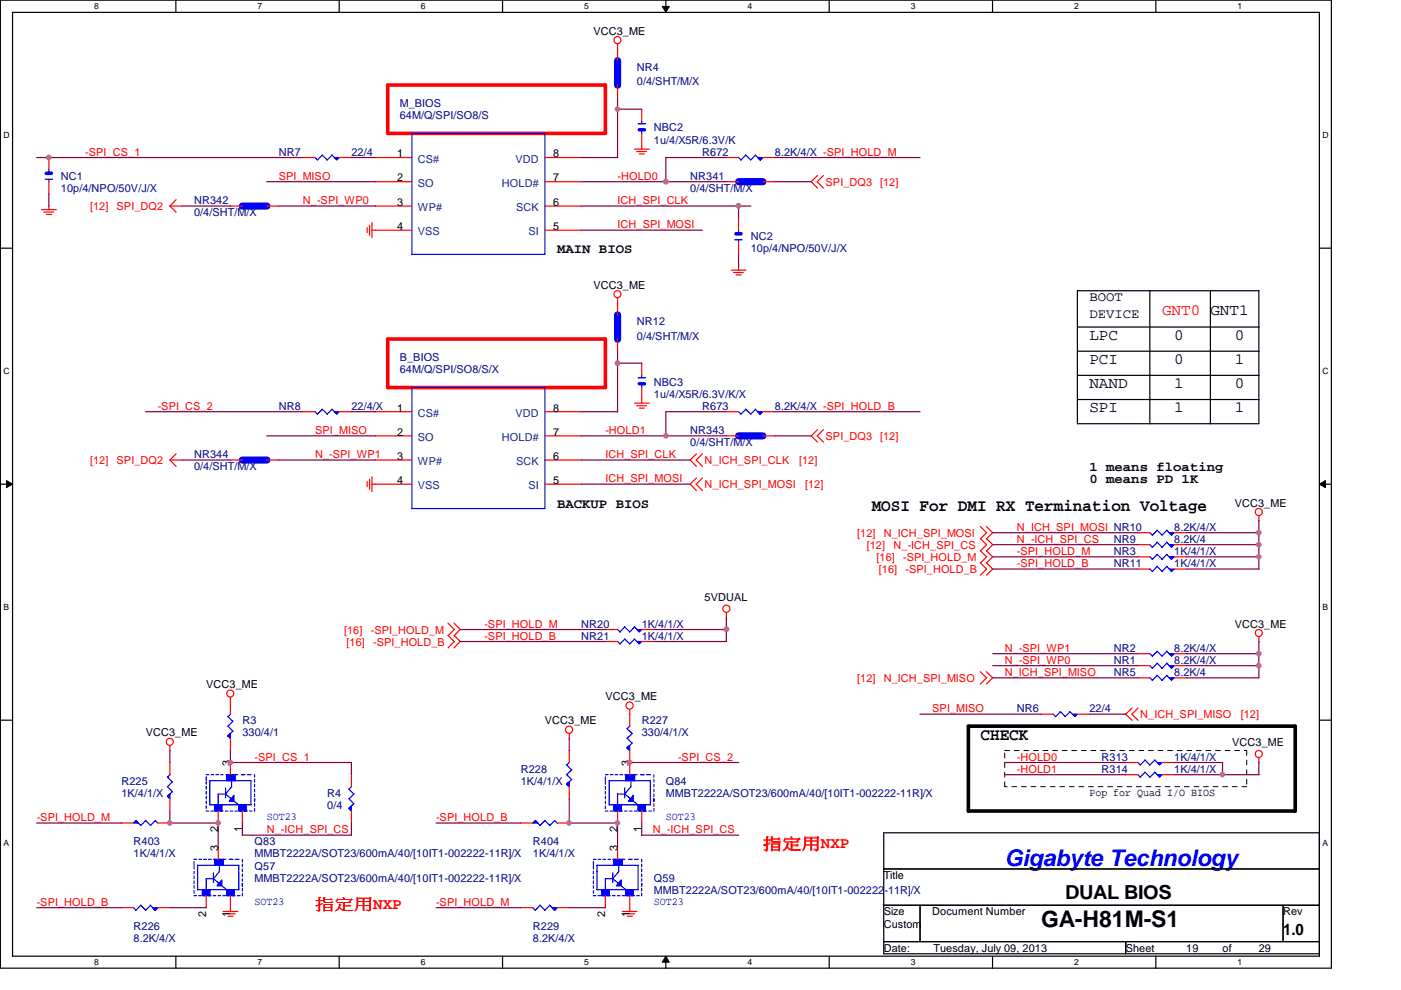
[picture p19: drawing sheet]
<svg xmlns="http://www.w3.org/2000/svg" width="297mm" height="210mm" viewBox="0 0 297 210" stroke-linecap="round" stroke-linejoin="round" font-family="sans-serif">
<defs><g id="words">
<text font-size="4.9" fill="#00f" x="213" y="183.6">Gigabyte Technology</text>
<text font-size="4.9" x="220.7" y="196.5">GA-H81M-S1</text>
<text font-size="4.1" x="225.8" y="190.6">DUAL BIOS</text>
<g font-size="3.6">
<text x="184.8" y="108.2">MOSI For DMI RX Termination Voltage</text>
<text x="207.9" y="157">CHECK</text>
</g>
<g font-size="3.3" fill="#f00">
<text x="246.4" y="66.8">GNT0</text>
<text x="161.7" y="179.9">指指使NXP</text>
<text x="66.8" y="192.7">指指使NXP</text>
</g>
<g font-size="3.3">
<text x="256.6" y="66.8">GNT1</text>
<text x="231" y="77.1">PCI</text>
<text x="231" y="72">LPC</text>
<text x="249" y="72">0</text>
<text x="249" y="77.1">0</text>
<text x="261.8" y="72">0</text>
<text x="261.8" y="77.1">1</text>
<text x="231" y="82.3">NAND</text>
<text x="249" y="82.3">1</text>
<text x="261.8" y="82.3">0</text>
<text x="231" y="87.4">SPI</text>
<text x="249" y="87.4">1</text>
<text x="261.8" y="87.4">1</text>
<text x="272" y="198.2">1.0</text>
</g>
<g font-size="2.8">
<text x="118.1" y="53.7">MAIN BIOS</text>
<text x="231" y="63.9">BOOT</text>
<text x="231" y="67.5">DEVICE</text>
<text x="231" y="99.9">1 means floating</text>
<text x="118.1" y="107.6">BACKUP BIOS</text>
<text x="231" y="102.5">0 means PD 1K</text>
</g>
<g font-size="2.3">
<text x="125.8" y="7.4">VCC3_ME</text>
<text x="84.2" y="33.4">1</text>
<text x="117.3" y="33.4">8</text>
<text x="84.2" y="38.5">2</text>
<text x="117.3" y="38.5">7</text>
<text x="84.2" y="43.6">3</text>
<text x="117.3" y="43.6">6</text>
<text x="84.2" y="48.8">4</text>
<text x="117.3" y="48.8">5</text>
<text x="125.8" y="61.2">VCC3_ME</text>
<text x="84.2" y="87.2">1</text>
<text x="117.3" y="87.2">8</text>
<text x="84.2" y="92.4">2</text>
<text x="117.3" y="92.4">7</text>
<text x="84.2" y="97.5">3</text>
<text x="117.3" y="97.5">6</text>
<text x="84.2" y="102.6">4</text>
<text x="117.3" y="102.6">5</text>
<text x="261.8" y="107.4">VCC3_ME</text>
<text x="149.4" y="127.4">5VDUAL</text>
<text x="261.8" y="133.1">VCC3_ME</text>
<text x="43.7" y="145.9">VCC3_ME</text>
<text x="128.4" y="148.5">VCC3_ME</text>
<text x="115.5" y="153.6">VCC3_ME</text>
<text x="30.9" y="156.1">VCC3_ME</text>
<text x="261.2" y="158.2">VCC3_ME</text>
<text x="48.8" y="162.5" transform="rotate(-90 48.8 162.5)">3</text>
<text x="133.5" y="162.5" transform="rotate(-90 133.5 162.5)">3</text>
<text x="231" y="168.7">Pop for Quad I/O BIOS</text>
<text x="46.2" y="176.4" transform="rotate(-90 46.2 176.4)">2</text>
<text x="51.3" y="176.4" transform="rotate(-90 51.3 176.4)">1</text>
<text x="130.9" y="176.4" transform="rotate(-90 130.9 176.4)">2</text>
<text x="136" y="176.4" transform="rotate(-90 136 176.4)">1</text>
<text x="46.2" y="180.4" transform="rotate(-90 46.2 180.4)">3</text>
<text x="130.9" y="180.4" transform="rotate(-90 130.9 180.4)">3</text>
<text x="187.4" y="186.4">Title</text>
<text x="43.7" y="194.4" transform="rotate(-90 43.7 194.4)">2</text>
<text x="48.8" y="194.4" transform="rotate(-90 48.8 194.4)">1</text>
<text x="128.3" y="194.4" transform="rotate(-90 128.3 194.4)">2</text>
<text x="133.5" y="194.4" transform="rotate(-90 133.5 194.4)">1</text>
<text x="187.4" y="194.1">Size</text>
<text x="187.4" y="196.7">Custom</text>
<text x="197.7" y="194.1">Document Number</text>
<text x="272" y="194.1">Rev</text>
<text x="187.4" y="201.8">Date:</text>
<text x="197.9" y="201.8">Tuesday, July 09, 2013</text>
<text x="238.7" y="201.8">Sheet</text>
<text x="251.5" y="201.8">19</text>
<text x="259.2" y="201.8">of</text>
<text x="266.9" y="201.8">29</text>
</g>
<g font-size="2.3" fill="#000080">
<text x="135" y="15">NR4</text>
<text x="84.7" y="22.7">M_BIOS</text>
<text x="135" y="18.1">0/4/SHT/M/X</text>
<text x="84.7" y="25.3">64M/Q/SPI/SO8/S</text>
<text x="138.6" y="27.9">NBC2</text>
<text x="59.1" y="33">NR7</text>
<text x="74.5" y="33">22/4</text>
<text x="138.6" y="30.4">1u/4/X5R/6.3V/K</text>
<text x="148.9" y="33">R672</text>
<text x="164.3" y="33">8.2K/4/X -SPI_HOLD_M</text>
<text x="12.9" y="38.1">NC1</text>
<text x="12.9" y="40.7">10p/4/NPO/50V/J/X</text>
<text x="146.3" y="38.1">NR341</text>
<text x="146.3" y="40.7">0/4/SHT/M/X</text>
<text x="41.1" y="43.3">NR342</text>
<text x="41.1" y="45.8">0/4/SHT/M/X</text>
<text x="159.2" y="51">NC2</text>
<text x="159.2" y="53.5">10p/4/NPO/50V/J/X</text>
<text x="135" y="68.9">NR12</text>
<text x="84.7" y="76.6">B_BIOS</text>
<text x="135" y="72">0/4/SHT/M/X</text>
<text x="84.7" y="79.2">64M/Q/SPI/SO8/S/X</text>
<text x="138.6" y="81.7">NBC3</text>
<text x="59.1" y="86.9">NR8</text>
<text x="74.5" y="86.9">22/4/X</text>
<text x="138.6" y="84.3">1u/4/X5R/6.3V/K/X</text>
<text x="148.9" y="86.9">R673</text>
<text x="164.3" y="86.9">8.2K/4/X -SPI_HOLD_B</text>
<text x="146.3" y="92">NR343</text>
<text x="146.3" y="94.6">0/4/SHT/M/X</text>
<text x="41.1" y="97.2">NR344</text>
<text x="41.1" y="99.7">0/4/SHT/M/X</text>
<text x="249" y="112.5">8.2K/4/X</text>
<text x="236.1" y="115.1">NR9</text>
<text x="236.1" y="117.6">NR3</text>
<text x="249" y="115.1">8.2K/4</text>
<text x="249" y="117.6">1K/4/1/X</text>
<text x="236.1" y="120.2">NR11</text>
<text x="249" y="120.2">1K/4/1/X</text>
<text x="123.2" y="135.6">NR21</text>
<text x="123.2" y="133.1">NR20</text>
<text x="136.1" y="135.6">1K/4/1/X</text>
<text x="136.1" y="133.1">1K/4/1/X</text>
<text x="236.1" y="138.2">NR2</text>
<text x="236.1" y="143.3">NR5</text>
<text x="236.1" y="140.8">NR1</text>
<text x="249" y="138.2">8.2K/4/X</text>
<text x="249" y="143.3">8.2K/4</text>
<text x="249" y="140.8">8.2K/4/X</text>
<text x="51.4" y="153.6">R3</text>
<text x="136.1" y="153.6">R227</text>
<text x="215.6" y="151">NR6</text>
<text x="231" y="151">22/4</text>
<text x="51.4" y="156.1">330/4/1</text>
<text x="136.1" y="156.1">330/4/1/X</text>
<text x="233.5" y="161.3">R313</text>
<text x="249" y="161.3">1K/4/1/X</text>
<text x="25.7" y="166.4">R225</text>
<text x="110.4" y="163.8">R228</text>
<text x="110.4" y="166.4">1K/4/1/X</text>
<text x="141.2" y="166.4">Q84</text>
<text x="233.5" y="163.8">R314</text>
<text x="249" y="163.8">1K/4/1/X</text>
<text x="25.7" y="169">1K/4/1/X</text>
<text x="69.4" y="169">R4</text>
<text x="69.4" y="171.5">0/4</text>
<text x="141.2" y="169">MMBT2222A/SOT23/600mA/40/[10IT1-002222-11R]/X</text>
<text x="28.3" y="179.2">R403</text>
<text x="54" y="179.2">Q83</text>
<text x="113" y="179.2">R404</text>
<text x="28.3" y="181.8">1K/4/1/X</text>
<text x="54" y="184.4">Q57</text>
<text x="54" y="181.8">MMBT2222A/SOT23/600mA/40/[10IT1-002222-11R]/X</text>
<text x="113" y="181.8">1K/4/1/X</text>
<text x="54" y="186.9">MMBT2222A/SOT23/600mA/40/[10IT1-002222-11R]/X</text>
<text x="138.6" y="186.9">Q59</text>
<text x="138.6" y="189.5">MMBT2222A/SOT23/600mA/40/[10IT1-002222-11R]/X</text>
<text x="28.3" y="197.2">R226</text>
<text x="113" y="197.2">R229</text>
<text x="28.3" y="199.8">8.2K/4/X</text>
<text x="113" y="199.8">8.2K/4/X</text>
</g>
<g font-size="2.3" fill="#f00">
<text x="18.1" y="33">-SPI_CS_1</text>
<text x="59.1" y="38.1">SPI_MISO</text>
<text x="130.9" y="38.1">-HOLD0</text>
<text x="175" y="39.4">SPI_DQ3</text>
<text x="186.6" y="39.4">[12]</text>
<text x="19.1" y="44.5">[12]</text>
<text x="24.7" y="44.5">SPI_DQ2</text>
<text x="64.2" y="43.3">N_-SPI_WP0</text>
<text x="130.9" y="43.3">ICH_SPI_CLK</text>
<text x="130.9" y="48.4">ICH_SPI_MOSI</text>
<text x="33.4" y="86.9">-SPI_CS_2</text>
<text x="66.8" y="92">SPI_MISO</text>
<text x="128.4" y="92">-HOLD1</text>
<text x="175" y="93.3">SPI_DQ3</text>
<text x="186.6" y="93.3">[12]</text>
<text x="19.1" y="98.4">[12]</text>
<text x="24.7" y="98.4">SPI_DQ2</text>
<text x="66.8" y="97.2">N_-SPI_WP1</text>
<text x="128.4" y="97.2">ICH_SPI_CLK</text>
<text x="149.4" y="98.4">N_ICH_SPI_CLK</text>
<text x="169.4" y="98.4">[12]</text>
<text x="128.4" y="102.3">ICH_SPI_MOSI</text>
<text x="149.4" y="103.5">N_ICH_SPI_MOSI</text>
<text x="170.7" y="103.5">[12]</text>
<text x="181.7" y="113.8">[12]</text>
<text x="187.4" y="113.8">N_ICH_SPI_MOSI</text>
<text x="215.6" y="112.5">N_ICH_SPI_MOSI NR10</text>
<text x="183.8" y="116.4">[12]</text>
<text x="185.8" y="119">[16]</text>
<text x="189.4" y="116.4">N_-ICH_SPI_CS</text>
<text x="191.5" y="119">-SPI_HOLD_M</text>
<text x="215.6" y="117.6">-SPI_HOLD_M</text>
<text x="215.6" y="115.1">N_-ICH_SPI_CS</text>
<text x="186.3" y="121.5">[16]</text>
<text x="192" y="121.5">-SPI_HOLD_B</text>
<text x="215.6" y="120.2">-SPI_HOLD_B</text>
<text x="72.9" y="134.3">[16]</text>
<text x="73.5" y="136.9">[16]</text>
<text x="78.6" y="134.3">-SPI_HOLD_M</text>
<text x="79.1" y="136.9">-SPI_HOLD_B</text>
<text x="102.7" y="133.1">-SPI_HOLD_M</text>
<text x="102.7" y="135.6">-SPI_HOLD_B</text>
<text x="213" y="143.3">N_ICH_SPI_MISO</text>
<text x="213" y="138.2">N_-SPI_WP1</text>
<text x="213" y="140.8">N_-SPI_WP0</text>
<text x="181.7" y="144.6">[12]</text>
<text x="187.4" y="144.6">N_ICH_SPI_MISO</text>
<text x="197.7" y="151">SPI_MISO</text>
<text x="241.8" y="152.3">N_ICH_SPI_MISO</text>
<text x="263.1" y="152.3">[12]</text>
<text x="54" y="161.3">-SPI_CS_1</text>
<text x="143.8" y="161.3">-SPI_CS_2</text>
<text x="215.6" y="161.3">-HOLD0</text>
<text x="215.6" y="163.8">-HOLD1</text>
<text x="7.8" y="174.1">-SPI_HOLD_M</text>
<text x="56.6" y="176.7">N_-ICH_SPI_CS</text>
<text x="92.5" y="174.1">-SPI_HOLD_B</text>
<text x="138.4" y="176.7">N_-ICH_SPI_CS</text>
<text x="7.8" y="192.1">-SPI_HOLD_B</text>
<text x="92.5" y="192.1">-SPI_HOLD_M</text>
</g>
<g font-size="2.3" fill="#004080">
<text x="88.6" y="34.5">CS#</text>
<text x="109.3" y="34.5">VDD</text>
<text x="88.6" y="39.6">SO</text>
<text x="106.4" y="39.6">HOLD#</text>
<text x="88.6" y="44.8">WP#</text>
<text x="109.4" y="44.8">SCK</text>
<text x="88.6" y="49.9">VSS</text>
<text x="112.1" y="49.9">SI</text>
<text x="88.6" y="88.4">CS#</text>
<text x="109.3" y="88.4">VDD</text>
<text x="88.6" y="93.5">SO</text>
<text x="106.4" y="93.5">HOLD#</text>
<text x="88.6" y="98.6">WP#</text>
<text x="109.4" y="98.6">SCK</text>
<text x="88.6" y="103.8">VSS</text>
<text x="112.1" y="103.8">SI</text>
</g>
<g font-size="2.3" fill="#00f">
<text x="56.6" y="173.9">SOT23</text>
<text x="141.2" y="173.9">SOT23</text>
<text x="54" y="191.8">SOT23</text>
<text x="138.6" y="191.8">SOT23</text>
</g>
<g font-size="1.8">
<text x="20" y="1.9">8</text>
<text x="54.6" y="1.9">7</text>
<text x="89.2" y="1.9">6</text>
<text x="123.9" y="1.9">5</text>
<text x="158.5" y="1.9">4</text>
<text x="193.1" y="1.9">3</text>
<text x="227.8" y="1.9">2</text>
<text x="262.4" y="1.9">1</text>
<text x=".8" y="29.2">D</text>
<text x="280.4" y="29.2">D</text>
<text x=".8" y="79.2">C</text>
<text x="280.4" y="79.2">C</text>
<text x=".8" y="129.2">B</text>
<text x="280.4" y="129.2">B</text>
<text x=".8" y="179.3">A</text>
<text x="280.4" y="179.3">A</text>
<text x="20" y="204.6">8</text>
<text x="54.6" y="204.6">7</text>
<text x="89.2" y="204.6">6</text>
<text x="123.9" y="204.6">5</text>
<text x="158.5" y="204.6">4</text>
<text x="193.1" y="204.6">3</text>
<text x="227.8" y="204.6">2</text>
<text x="262.4" y="204.6">1</text>
</g>
</g></defs>
<path d="M.1 0h282.2v205.3h-282.2zM2.7 2.6h277v200.1h-277z" fill="none" stroke="#000" stroke-width=".25"/>
<g fill="#fff">
<path d="M20 .3h1v2h-1z"/>
<path d="M20 203h1v2h-1z"/>
</g>
<path d="M37.3 0v2.6M37.3 202.7v2.6" fill="none" stroke="#000" stroke-width=".25"/>
<g fill="#fff">
<path d="M54.6 .3h1v2h-1z"/>
<path d="M54.6 203h1v2h-1z"/>
</g>
<path d="M71.9 0v2.6M71.9 202.7v2.6" fill="none" stroke="#000" stroke-width=".25"/>
<g fill="#fff">
<path d="M89.2 .3h1v2h-1z"/>
<path d="M89.2 203h1v2h-1z"/>
</g>
<path d="M106.5 0v2.6M106.5 202.7v2.6" fill="none" stroke="#000" stroke-width=".25"/>
<g fill="#fff">
<path d="M123.9 .3h.9v2h-.9z"/>
<path d="M123.9 203h.9v2h-.9z"/>
</g>
<path d="M141.2 0v2.6M141.2 202.7v2.6" fill="none" stroke="#000" stroke-width=".25"/>
<path d="M140.4 1.4h1.5l-.7 1.2zM141.2 202.7l.7 1.3h-1.5z" fill="#000"/>
<path d="M140.4 1.4h1.5l-.7 1.2zM141.2 202.7l.7 1.3h-1.5z" fill="none" stroke="#000" stroke-width=".21"/>
<g fill="#fff">
<path d="M158.5 .3h1v2h-1z"/>
<path d="M158.5 203h1v2h-1z"/>
</g>
<path d="M175.8 0v2.6M175.8 202.7v2.6" fill="none" stroke="#000" stroke-width=".25"/>
<g fill="#fff">
<path d="M193.1 .3h1v2h-1z"/>
<path d="M193.1 203h1v2h-1z"/>
</g>
<path d="M210.4 0v2.6M210.4 202.7v2.6" fill="none" stroke="#000" stroke-width=".25"/>
<g fill="#fff">
<path d="M227.7 .3h1v2h-1z"/>
<path d="M227.7 203h1v2h-1z"/>
</g>
<path d="M245.1 0v2.6M245.1 202.7v2.6" fill="none" stroke="#000" stroke-width=".25"/>
<g fill="#fff">
<path d="M262.4 .3h1v2h-1z"/>
<path d="M262.4 203h1v2h-1z"/>
<path d="M.8 27.6h1.2v2h-1.2z"/>
<path d="M280.4 27.6h1.3v2h-1.3z"/>
<path d="M.8 77.6h1.2v2h-1.2z"/>
<path d="M280.4 77.6h1.3v2h-1.3z"/>
</g>
<path d="M.1 52.6h2.6M279.7 52.6h2.6" fill="none" stroke="#000" stroke-width=".25"/>
<g fill="#fff">
<path d="M.8 127.6h1.1v2h-1.1z"/>
<path d="M280.4 127.6h1.2v2h-1.2z"/>
</g>
<path d="M.1 102.7h2.6M279.7 102.7h2.6" fill="none" stroke="#000" stroke-width=".25"/>
<path d="M1.4 101.9l1.3 .8-1.3 .7zM279.7 102.7l1.3-.8v1.5z" fill="#000"/>
<path d="M1.4 101.9l1.3 .8-1.3 .7zM279.7 102.7l1.3-.8v1.5z" fill="none" stroke="#000" stroke-width=".21"/>
<g fill="#fff">
<path d="M.8 177.7h1.1v2h-1.1z"/>
<path d="M280.4 177.7h1.2v2h-1.2z"/>
</g>
<g fill="none" stroke="#000" stroke-width=".25">
<path d="M228.4 79.6h38.6M228.4 69.3h38.6M228.4 74.5h38.6M228.4 61.6h38.5v28.2h-38.5zM243.8 61.6v28.3M256.6 61.6v28.3M228.4 84.7h38.6M.1 152.7h2.6M279.7 152.7h2.6M187.4 176.6h92.3v25.6h-92.3zM187.4 184.2h92.3M187.4 191.9h92.3"/>
<path d="M187.4 199.6h92.3M195.1 191.9v7.7M238.7 199.6v2.6M272 191.9v7.7"/>
</g>
<path d="M82.2 18h46.2v10.3h-46.2zM82.2 71.9h46.2v10.3h-46.2z" fill="none" stroke="#f00" stroke-width=".76"/>
<path d="M213 159.1h51.3M264.3 159.1v7.7M213 166.8v-7.7M264.3 166.8h-51.3" fill="none" stroke="#000" stroke-width=".21" stroke-dasharray="1 1 1 1 1 1 1 1"/>
<path d="M205.3 154h69.3v18h-69.3z" fill="none" stroke="#000" stroke-width=".76"/>
<g fill="none" stroke="#f00" stroke-width=".25">
<path d="M130.9 9.3v1.1M134.5 31.6h3.2M135 32.1h2.1M135.5 32.6h1.1M136.1 30.9v.8M173.3 37.2l-1.3 1.3 1.3 1.4M174.6 37.2l-1.3 1.3 1.3 1.4M8.8 44.4h3.1M9.3 45h2.1M9.9 45.5h1M10.4 43.7v.8M36 43.7h2.6"/>
<path d="M36 43.7l1.3 1.3M37.3 42.3l-1.3 1.4M77.8 48.3v1M78.4 47.8v2.1M78.8 48.8h.8M78.9 47.2v3.1M155.1 57.3h3.1M155.5 57.8h2.1M156.1 58.3h1M156.6 56.5v.8M130.9 63.2v1M36 97.5h2.6"/>
<path d="M36 97.5l1.3 1.4M37.3 96.2l-1.3 1.3M134.5 85.5h3.2M135 86h2.1M135.5 86.5h1.1M136.1 84.7v.8M147.7 96.2l-1.4 1.3 1.4 1.4M148.9 96.2l-1.3 1.3 1.3 1.4M173.3 91.1l-1.3 1.3 1.3 1.3M174.6 91.1l-1.3 1.3 1.3 1.3M77.8 102.1v1.1M78.4 101.6v2.2"/>
<path d="M78.8 102.7h.8M78.9 101.1v3.1M147.7 101.3l-1.4 1.4 1.4 1.3M148.9 101.3l-1.3 1.4 1.3 1.3M207.9 111.6l1.3 1.3-1.3 1.4M207.9 114.2l1.3 1.3-1.3 1.3M207.9 119.3l1.3 1.3-1.3 1.4M207.9 116.8l1.3 1.3-1.3 1.3M209.1 111.6l1.4 1.3-1.4 1.4M209.1 114.2l1.4 1.3-1.4 1.3M209.1 119.3l1.4 1.3-1.4 1.4M209.1 116.8l1.4 1.3-1.4 1.3"/>
<path d="M266.9 109.3v1.1M95 134.7l1.3 1.3-1.3 1.4M95 132.1l1.3 1.4-1.3 1.3M96.3 134.7l1.3 1.3-1.3 1.4M96.3 132.1l1.3 1.4-1.3 1.3M154 129.9v1M266.9 135v1.1M36 158.1v1.1M48.8 147.8v1.1M120.7 155.5v1.1M133.5 150.4v1.1M207.9 142.4l1.3 1.3-1.3 1.3"/>
<path d="M209.1 142.4l1.4 1.3-1.4 1.3M240 150.1l-1.3 1.3 1.3 1.3M241.3 150.1l-1.3 1.3 1.3 1.3M266.9 160.7v1M47.3 193.3h3.1M47.8 193.8h2.1M48.3 194.3h1.1M48.8 192.4v.9M131.9 193.3h3.2M132.4 193.8h2.1M133 194.3h1.1M133.5 192.4v.9"/>
<circle cx="130.9" cy="8.5" r=".75"/>
<circle cx="130.9" cy="62.4" r=".75"/>
<circle cx="266.9" cy="108.6" r=".75"/>
<circle cx="154" cy="129.1" r=".76"/>
<circle cx="266.9" cy="134.2" r=".75"/>
<circle cx="36" cy="157.3" r=".75"/>
<circle cx="48.8" cy="147" r=".75"/>
<circle cx="120.6" cy="154.7" r=".76"/>
<circle cx="133.5" cy="149.6" r=".76"/>
<circle cx="266.9" cy="159.9" r=".75"/>
</g>
<path d="M66.8 33.4l.5 .5M68.3 32.9l1.1 1M68.3 32.9l-1 1.1M70.4 32.9l-1.1 1.1" fill="none" stroke="#00f" stroke-width=".25"/>
<path d="M70.9 33.4h1l-.5 .5z" fill-rule="evenodd" fill="#00f"/>
<path d="M70.4 32.9l1 1M70.9 33.4h1l-.5 .5zM136.1 79.5v.6M135.3 80.1h1.6M136.1 81.3v.9" fill="none" stroke="#00f" stroke-width=".25"/>
<path d="M64.2 33.4h2.6M71.9 33.4h2.6M136.1 77v2.6M136.1 82.2v2.5" fill="none" stroke="#f00" stroke-width=".25"/>
<path d="M135.5 81.4h1.1" fill="none" stroke="#00f" stroke-width=".76"/>
<path d="M47 186.6v1.2h-1z" fill="#00f"/>
<g fill="none" stroke="#00f" stroke-width=".25">
<path d="M41.1 189.9h.6M41.1 182.2h.6M41.1 182.7v.8M41.1 183.7v.5M41.1 184.7v.6M41.1 185.8v.5M41.1 186.8v.5M41.1 187.8v.5M41.1 188.8v.6M41.9 188.6h8.8M42.1 189.9h.6M42.2 182.2h.5"/>
<path d="M42.9 188.6v1.1M43.1 189.9h.6M43.2 182.2h.6M43.7 186.3v2.4M43.7 186.3h1.6M44.2 189.9h.5M44.2 182.2h.6M44.5 188.6v1.1h-1.6M45.2 189.9h.6M45.3 182.2h.5M45.3 185v2.1M45.3 186.3l1.3 1.1"/>
<path d="M46.2 189.9h.6M46.3 187.3h.1M46.3 182.2h.5M46.5 183.7v1.1M46.5 184.8l-1.3 1.6M47 186.6v1.2h-1zM47 187.8l1.1 .9M47.2 189.9h.6M47.3 182.2h.6M47.3 182.5v1M47.3 182.5h-1.8v1M48.1 189.7h1.6"/>
<path d="M48.1 188.6v1.1M48.3 189.9h.5M48.6 182.2h.8M49.3 189.9h.6M49.6 188.6v1.1M49.9 182.2h.8M50.3 189.9h.6M50.6 183.5v1.1M50.6 184.7v3.9M50.7 183.5l-8.8-.1v5.3M51.4 182.2v.6M51.4 183.2v.6"/>
<path d="M51.4 184.2v.6M51.4 185.3v.5M51.4 186.3v.6M51.4 187.3v.6M51.4 188.3v.6M51.4 189.4v.5"/>
</g>
<path d="M45.5 182.2h1.8v1.3h-1.8z" fill-rule="evenodd" fill="#00f"/>
<path d="M45.5 182.2h1.8v1.3h-1.8z" fill="none" stroke="#00f" stroke-width=".25"/>
<path d="M48.1 188.6h1.5v1.3h-1.5z" fill-rule="evenodd" fill="#00f"/>
<path d="M48.1 188.6h1.5v1.3h-1.5z" fill="none" stroke="#00f" stroke-width=".25"/>
<path d="M42.9 188.6h1.6v1.3h-1.6z" fill-rule="evenodd" fill="#00f"/>
<path d="M243.8 115.4l.5 .6M245.3 114.9l1.1 1.1M245.4 115l-1.1 1.1M247.4 115l-1.1 1.1M42.9 188.6h1.6v1.3h-1.6z" fill="none" stroke="#00f" stroke-width=".25"/>
<path d="M46.3 179.6v2.6M43.7 189.9v2.5M48.8 189.9v2.5" fill="none" stroke="#f00" stroke-width=".25"/>
<path d="M247.9 115.5h1.1l-.6 .5z" fill-rule="evenodd" fill="#00f"/>
<path d="M247.4 114.9l1 1.1M247.9 115.5h1.1l-.6 .5zM223.3 151.4l.5 .5M224.8 150.9l1 1M224.8 150.9l-1 1.1M226.9 150.9l-1.1 1.1" fill="none" stroke="#00f" stroke-width=".25"/>
<path d="M241.3 115.5h2.5M249 115.5h2.5" fill="none" stroke="#f00" stroke-width=".25"/>
<path d="M227.4 151.4h1l-.5 .5z" fill-rule="evenodd" fill="#00f"/>
<path d="M243.8 118l.5 .6M245.3 117.5l1.1 1.1M245.4 117.6l-1.1 1M247.4 117.6l-1.1 1M226.8 150.9l1.1 1M227.4 151.4h1l-.5 .5z" fill="none" stroke="#00f" stroke-width=".25"/>
<path d="M220.7 151.4h2.6M228.4 151.4h2.6" fill="none" stroke="#f00" stroke-width=".25"/>
<path d="M247.9 118.1h1.1l-.6 .5z" fill-rule="evenodd" fill="#00f"/>
<path d="M247.4 117.5l1 1.1M247.9 118.1h1.1l-.6 .5zM243.8 138.6l.5 .5M245.3 138l1.1 1.1M245.4 138.1l-1.1 1M247.4 138.1l-1.1 1" fill="none" stroke="#00f" stroke-width=".25"/>
<path d="M241.3 118.1h2.5M249 118.1h2.5" fill="none" stroke="#f00" stroke-width=".25"/>
<path d="M247.9 138.6h1.1l-.6 .5z" fill-rule="evenodd" fill="#00f"/>
<path d="M247.4 138l1 1.1M247.9 138.6h1.1l-.6 .5zM132.9 158.5l.6 .6M132.9 156.5l1.1 1.1M132.9 154.5l1.2 1-1.1 1M133.6 153.9l-.6 .6M134.1 157.5l-1.1 1.1" fill="none" stroke="#00f" stroke-width=".25"/>
<path d="M241.3 138.6h2.5M249 138.6h2.5" fill="none" stroke="#f00" stroke-width=".25"/>
<path d="M133 158.6l.5-.5v1l-.5-.5 .5-.5z" fill-rule="evenodd" fill="#00f"/>
<path d="M156.5 33.4l.6 .5M158.1 32.9l1.1 1M158.1 32.9l-1 1.1M160.1 32.9l1.1 1M160.2 32.9l-1.1 1.1M161.7 33.4l-.5 .6M133 158.6l.5-.5v1l-.5-.5 .5-.5z" fill="none" stroke="#00f" stroke-width=".25"/>
<path d="M133.5 151.4v2.6M133.5 159.1v2.6" fill="none" stroke="#f00" stroke-width=".25"/>
<path d="M160.7 33.4h1l-.5 .5z" fill-rule="evenodd" fill="#00f"/>
<path d="M160.7 33.4h1l-.5 .5zM241.2 161.6l.6 .6M242.7 161.1l1.1 1.1M242.8 161.2l-1.1 1M244.9 161.2l-1.1 1" fill="none" stroke="#00f" stroke-width=".25"/>
<path d="M154 33.4h2.6M161.7 33.4h2.6" fill="none" stroke="#f00" stroke-width=".25"/>
<path d="M245.4 161.7h1l-.5 .5z" fill-rule="evenodd" fill="#00f"/>
<path d="M156.5 87.2l.6 .6M158.1 86.7l1.1 1.1M158.1 86.8l-1 1M160.1 86.7l1.1 1.1M160.2 86.8l-1.1 1M161.7 87.3l-.5 .5M244.8 161.1l1.1 1.1M245.4 161.7h1l-.5 .5z" fill="none" stroke="#00f" stroke-width=".25"/>
<path d="M238.7 161.7h2.6M246.4 161.7h2.6" fill="none" stroke="#f00" stroke-width=".25"/>
<path d="M160.7 87.3h1l-.5 .5z" fill-rule="evenodd" fill="#00f"/>
<path d="M160.7 87.3h1l-.5 .5zM241.2 164.2l.6 .6M242.7 163.7l1.1 1.1M242.8 163.7l-1.1 1.1M244.9 163.7l-1.1 1.1" fill="none" stroke="#00f" stroke-width=".25"/>
<path d="M130.9 10.3v2.6M130.9 18v2.6M154 87.3h2.6M161.7 87.3h2.6" fill="none" stroke="#f00" stroke-width=".25"/>
<path d="M130.9 12.9v5.2" fill="none" stroke="#00f" stroke-width="1.5"/>
<path d="M245.4 164.3h1l-.5 .5z" fill-rule="evenodd" fill="#00f"/>
<path d="M244.8 163.7l1.1 1.1M245.4 164.3h1l-.5 .5zM28.3 192.4l.5 .6M29.8 191.9l1.1 1.1M29.8 191.9l-1 1.1M31.9 191.9l1 1.1M31.9 191.9l-1 1.1M33.4 192.4l-.5 .6" fill="none" stroke="#00f" stroke-width=".25"/>
<path d="M238.7 164.3h2.6M246.4 164.3h2.6" fill="none" stroke="#f00" stroke-width=".25"/>
<path d="M32.4 192.4h1l-.5 .6z" fill-rule="evenodd" fill="#00f"/>
<path d="M243.8 120.6l.5 .6M245.3 120.1l1.1 1.1M245.4 120.1l-1.1 1.1M247.4 120.1l-1.1 1.1M32.4 192.4h1l-.5 .6z" fill="none" stroke="#00f" stroke-width=".25"/>
<path d="M25.7 192.4h2.6M33.4 192.4h2.6" fill="none" stroke="#f00" stroke-width=".25"/>
<path d="M247.9 120.6h1.1l-.6 .6z" fill-rule="evenodd" fill="#00f"/>
<path d="M247.4 120.1l1 1.1M247.9 120.6h1.1l-.6 .6z" fill="none" stroke="#00f" stroke-width=".25"/>
<path d="M48.8 43.7h2.6M56.6 43.7h2.5M241.3 120.6h2.5M249 120.6h2.5" fill="none" stroke="#f00" stroke-width=".25"/>
<path d="M51.4 43.7h5.2" fill="none" stroke="#00f" stroke-width="1.5"/>
<path d="M49.6 168.6v1.3h-1z" fill="#00f"/>
<g fill="none" stroke="#00f" stroke-width=".25">
<path d="M43.7 172h.5M43.7 164.3h.6M43.7 164.7v.8M43.7 165.7v.6M43.7 166.8v.5M43.7 167.8v.6M43.7 168.8v.6M43.7 169.8v.6M43.7 170.9v.5M44.5 165.5v5.2M44.5 170.6h8.8M44.5 165.5h8.8"/>
<path d="M44.7 172h.6M44.7 164.3h.6M45.5 170.6v1.1M45.7 172h.6M45.8 164.3h.5M46.7 172h.6M46.8 164.3h.5M47 170.6v1.1h-1.5M47.8 172h.5M47.8 164.3h.6M47.8 167v2.2M47.8 168.4l1.3 1"/>
<path d="M47.9 168.4l-1.6-.1v2.4M48.8 172h.6M48.8 169.4h.1M48.8 164.3h.6M49.1 165.8v1M49.1 166.8l-1.3 1.6M49.6 168.6v1.3h-1zM49.6 169.9l1.1 .8M49.8 172h.6M49.9 164.3h.5M49.9 164.5v1.1M49.9 164.5h-1.8v1.1"/>
<path d="M50.6 170.6v1.1M50.8 172h.6M51.1 164.3h.9M51.9 172h.5M52.2 170.6v1.1h-1.6M52.4 164.3h.9M52.9 172h.6M53.2 165.5v1.1M53.2 166.8v3.8M54 164.3v.5M54 165.3v.5M54 166.3v.5"/>
<path d="M54 167.3v.6M54 168.4v.5M54 169.4v.5M54 170.4v.5M54 171.4v.6"/>
</g>
<path d="M48.1 164.3h1.8v1.2h-1.8z" fill-rule="evenodd" fill="#00f"/>
<path d="M48.1 164.3h1.8v1.2h-1.8z" fill="none" stroke="#00f" stroke-width=".25"/>
<path d="M50.6 170.6h1.6v1.4h-1.6z" fill-rule="evenodd" fill="#00f"/>
<path d="M50.6 170.6h1.6v1.4h-1.6z" fill="none" stroke="#00f" stroke-width=".25"/>
<path d="M45.5 170.6h1.5v1.4h-1.5z" fill-rule="evenodd" fill="#00f"/>
<path d="M130.9 136l.5 .5M132.4 135.5l1.1 1M132.5 135.5l-1.1 1.1M134.5 135.5l-1 1.1M45.5 170.6h1.5v1.4h-1.5z" fill="none" stroke="#00f" stroke-width=".25"/>
<path d="M48.8 97.5h2.6M56.6 97.5h2.5M46.3 172v2.5M48.8 161.7v2.6M51.4 172v2.5" fill="none" stroke="#f00" stroke-width=".25"/>
<path d="M51.4 97.5h5.2" fill="none" stroke="#00f" stroke-width="1.5"/>
<path d="M135 136h1.1l-.6 .5z" fill-rule="evenodd" fill="#00f"/>
<path d="M87.3 28.3h28.2v25.6h-28.2zM130.9 133.4l.5 .6M132.4 132.9l1.1 1.1M132.5 132.9l-1.1 1.1M134.5 135.5l1 1M134.5 132.9l-1 1.1M135 136h1.1l-.6 .5z" fill="none" stroke="#00f" stroke-width=".25"/>
<g fill="none" stroke="#f00" stroke-width=".25">
<path d="M79.6 38.5h7.7M79.6 33.4h7.7M115.5 38.5h7.7M115.5 33.4h7.7M79.6 43.7h7.7M79.6 48.8h7.7M115.5 43.7h7.7M115.5 48.8h7.7M130.9 64.2v2.6M130.9 71.9v2.6M154 92.4h2.6M161.7 92.4h2.6"/>
<path d="M128.4 136h2.5M136.1 136h2.5"/>
</g>
<path d="M130.9 66.8v5.1M156.6 92.4h5.2" fill="none" stroke="#00f" stroke-width="1.5"/>
<path d="M135 133.5h1.1l-.6 .5z" fill-rule="evenodd" fill="#00f"/>
<path d="M134.5 132.9l1 1.1M135 133.5h1.1l-.6 .5zM120.1 166.2l.6 .6M120.1 164.2l1.1 1.1M120.1 162.1l1.1 1.1M120.7 161.6l-.6 .6M121.2 165.2l-1.1 1.1M121.2 163.2l-1.1 1.1" fill="none" stroke="#00f" stroke-width=".25"/>
<path d="M154 38.5h2.6M161.7 38.5h2.6M128.4 133.5h2.5M136.1 133.5h2.5" fill="none" stroke="#f00" stroke-width=".25"/>
<path d="M156.6 38.5h5.2" fill="none" stroke="#00f" stroke-width="1.5"/>
<path d="M120.1 166.3l.6-.5v1l-.6-.5 .6-.5z" fill-rule="evenodd" fill="#00f"/>
<path d="M243.8 143.7l.5 .5M245.3 143.2l1.1 1M245.4 143.2l-1.1 1.1M247.4 143.2l-1.1 1.1M120.1 166.3l.6-.5v1l-.6-.5 .6-.5z" fill="none" stroke="#00f" stroke-width=".25"/>
<path d="M120.7 159.1v2.6M120.7 166.8v2.6" fill="none" stroke="#f00" stroke-width=".25"/>
<path d="M247.9 143.7h1.1l-.6 .5z" fill-rule="evenodd" fill="#00f"/>
<path d="M247.4 143.2l1 1M247.9 143.7h1.1l-.6 .5zM35.5 168.8l.5 .6M35.5 166.8l1 1.1M35.5 164.7l1 1.1M36.1 164.2l-.6 .6M36.6 167.8l-1.1 1.1M36.6 165.7l-1.1 1.1" fill="none" stroke="#00f" stroke-width=".25"/>
<path d="M241.3 143.7h2.5M249 143.7h2.5" fill="none" stroke="#f00" stroke-width=".25"/>
<path d="M35.5 168.9l.5-.5v1l-.5-.5 .5-.5z" fill-rule="evenodd" fill="#00f"/>
<path d="M135.3 26.2h1.6M136.1 25.7v.5M136.1 27.5v.8M35.5 168.9l.5-.5v1l-.5-.5 .5-.5z" fill="none" stroke="#00f" stroke-width=".25"/>
<path d="M136.1 23.2v2.5M136.1 28.3v2.6M36 161.7v2.6M36 169.4v2.6" fill="none" stroke="#f00" stroke-width=".25"/>
<path d="M135.5 27.5h1.1" fill="none" stroke="#00f" stroke-width=".76"/>
<path d="M134.3 168.6v1.3h-1z" fill="#00f"/>
<g fill="none" stroke="#00f" stroke-width=".25">
<path d="M128.3 172h.6M128.4 164.3h.5M128.4 164.7v.8M128.4 165.7v.6M128.4 166.8v.5M128.4 167.8v.6M128.4 168.8v.6M128.4 169.8v.6M128.4 170.9v.5M129.2 165.5v5.2M129.2 170.6h8.7M129.2 165.5h8.7"/>
<path d="M129.4 172h.5M129.4 164.3h.6M130.2 170.6v1.1M130.4 172h.5M130.4 164.3h.6M131.4 172h.5M131.4 164.3h.6M131.7 170.6v1.1h-1.6M132.4 172h.6M132.5 164.3h.5M132.5 167v2.2M132.5 168.4l1.3 1"/>
<path d="M132.5 168.4l-1.6-.1v2.4M133.5 172h.5M133.5 169.4h.1M133.5 164.3h.6M133.8 165.8v1M133.8 166.8l-1.4 1.6M134.3 168.6v1.3h-1zM134.3 169.9l1 .8M134.5 172h.5M134.5 164.3h.6M134.5 164.5v1.1M134.6 164.5h-1.9v1.1"/>
<path d="M135.3 171.7h1.6M135.3 170.6v1.1M135.5 172h.6M135.8 164.3h.8M136.5 172h.6M136.8 170.6v1.1M137.1 164.3h.8M137.6 172h.5M137.9 165.5v1.1M137.9 166.8v3.8M138.6 164.3v.5M138.6 165.3v.5"/>
<path d="M138.6 166.3v.5M138.6 167.3v.6M138.6 168.4v.5M138.6 169.4v.5M138.6 170.4v.5M138.6 171.4v.6"/>
</g>
<path d="M132.7 164.3h1.8v1.2h-1.8z" fill-rule="evenodd" fill="#00f"/>
<path d="M132.7 164.3h1.8v1.2h-1.8z" fill="none" stroke="#00f" stroke-width=".25"/>
<path d="M135.3 170.6h1.5v1.4h-1.5z" fill-rule="evenodd" fill="#00f"/>
<path d="M135.3 170.6h1.5v1.4h-1.5z" fill="none" stroke="#00f" stroke-width=".25"/>
<path d="M130.2 170.6h1.5v1.4h-1.5z" fill-rule="evenodd" fill="#00f"/>
<path d="M28.8 174l1.1 1M28.9 173.9l-.6 .6M30.9 174l1.1 1M30.9 173.9l-1.1 1.1M32.9 174l.6 .5M33 173.9l-1.1 1.1M130.2 170.6h1.5v1.4h-1.5z" fill="none" stroke="#00f" stroke-width=".25"/>
<path d="M130.9 172v2.5M133.5 161.7v2.6M136.1 172v2.5" fill="none" stroke="#f00" stroke-width=".25"/>
<path d="M28.8 174l.5 .5h-1l.5-.5 .5 .5z" fill-rule="evenodd" fill="#00f"/>
<path d="M28.8 174l.5 .5h-1l.5-.5 .5 .5zM113.5 174l1.1 1M113.5 173.9l-.5 .6M115.5 174l1.1 1M115.6 173.9l-1.1 1.1M117.6 174l.5 .5M117.6 173.9l-1 1.1" fill="none" stroke="#00f" stroke-width=".25"/>
<path d="M25.7 174.5h2.6M33.4 174.5h2.6" fill="none" stroke="#f00" stroke-width=".25"/>
<path d="M113.5 174l.5 .5h-1l.5-.5 .5 .5z" fill-rule="evenodd" fill="#00f"/>
<path d="M113.5 174l.5 .5h-1l.5-.5 .5 .5zM112.9 192.4l.6 .6M114.5 191.9l1 1.1M114.5 191.9l-1.1 1.1M116.5 191.9l1.1 1.1M116.6 191.9l-1.1 1.1M118.1 192.4l-.5 .6" fill="none" stroke="#00f" stroke-width=".25"/>
<path d="M110.4 174.5h2.6M118.1 174.5h2.6" fill="none" stroke="#f00" stroke-width=".25"/>
<path d="M117.1 192.4h1l-.5 .6z" fill-rule="evenodd" fill="#00f"/>
<path d="M74 171.4l.5 .6M74 169.3l1 1.1M74 167.3l1 1.1M74.5 166.8l-.5 .5M75.1 170.3l-1.1 1.1M75.1 168.3l-1.1 1.1M117.1 192.4h1l-.5 .6z" fill="none" stroke="#00f" stroke-width=".25"/>
<path d="M110.4 192.4h2.6M118.1 192.4h2.6" fill="none" stroke="#f00" stroke-width=".25"/>
<path d="M74 171.4l.5-.5v1.1l-.5-.6 .5-.5z" fill-rule="evenodd" fill="#00f"/>
<path d="M74 171.4l.5-.5v1.1l-.5-.6 .5-.5z" fill="none" stroke="#00f" stroke-width=".25"/>
<path d="M74.5 164.3v2.5M74.5 172v2.5" fill="none" stroke="#f00" stroke-width=".25"/>
<path d="M131.7 186.6v1.2h-1z" fill="#00f"/>
<g fill="none" stroke="#00f" stroke-width=".25">
<path d="M125.8 189.9h.5M125.8 182.2h.6M125.8 182.7v.8M125.8 183.7v.5M125.8 184.7v.6M125.8 185.8v.5M125.8 186.8v.5M125.8 187.8v.5M125.8 188.8v.6M126.6 188.6h8.7M126.8 189.9h.5M126.8 182.2h.6"/>
<path d="M127.6 188.6v1.1M127.8 189.9h.6M127.8 182.2h.6M128.4 186.3v2.4M128.4 186.3h1.6M128.9 189.9h.5M128.9 182.2h.6M129.2 188.6v1.1h-1.7M129.9 189.9h.5M129.9 182.2h.6M129.9 185v2.1M129.9 186.3l1.3 1.1"/>
<path d="M130.9 189.9h.5M130.9 187.3h.1M130.9 182.2h.6M131.2 183.7v1.1M131.2 184.8l-1.3 1.6M131.7 186.6v1.2h-1zM131.7 187.8l1.1 .9M131.9 189.9h.6M131.9 182.2h.6M131.9 182.5v1M132 182.5h-1.8v1M132.7 189.7h1.6"/>
<path d="M132.7 188.6v1.1M132.9 189.9h.6M133.3 182.2h.8M134 189.9h.5M134.3 188.6v1.1M134.5 182.2h.8M135 189.9h.5M135.3 183.5v1.1M135.3 184.7v3.9M135.3 183.5l-8.7-.1v5.3M136.1 182.2v.6M136.1 183.2v.6"/>
<path d="M136.1 184.2v.6M136.1 185.3v.5M136.1 186.3v.6M136.1 187.3v.6M136.1 188.3v.6M136.1 189.4v.5"/>
</g>
<path d="M130.2 182.2h1.7v1.3h-1.7z" fill-rule="evenodd" fill="#00f"/>
<path d="M130.2 182.2h1.7v1.3h-1.7z" fill="none" stroke="#00f" stroke-width=".25"/>
<path d="M132.7 188.6h1.6v1.3h-1.6z" fill-rule="evenodd" fill="#00f"/>
<path d="M132.7 188.6h1.6v1.3h-1.6z" fill="none" stroke="#00f" stroke-width=".25"/>
<path d="M127.6 188.6h1.6v1.3h-1.6z" fill-rule="evenodd" fill="#00f"/>
<path d="M48.3 156l.5 .5M48.3 153.9l1.1 1.1M48.3 151.9l1.1 1.1M48.9 151.4l-.6 .5M49.4 155l-1.1 1M49.4 152.9l-1.1 1.1M127.6 188.6h1.6v1.3h-1.6z" fill="none" stroke="#00f" stroke-width=".25"/>
<path d="M130.9 179.6v2.6M128.4 189.9v2.5M133.5 189.9v2.5" fill="none" stroke="#f00" stroke-width=".25"/>
<path d="M48.8 155.5v1l-.5-.5z" fill-rule="evenodd" fill="#00f"/>
<path d="M48.8 155.5v1l-.5-.5zM243.8 141.1l.5 .6M245.3 140.6l1.1 1.1M245.4 140.6l-1.1 1.1M247.4 140.6l-1.1 1.1" fill="none" stroke="#00f" stroke-width=".25"/>
<path d="M48.8 148.8v2.6M48.8 156.5v2.6" fill="none" stroke="#f00" stroke-width=".25"/>
<path d="M247.9 141.1h1.1l-.6 .6z" fill-rule="evenodd" fill="#00f"/>
<path d="M155.8 50.8h1.5M156.6 48.8v.8M156.6 50.8v.6M243.8 112.9l.5 .6M245.3 112.4l1.1 1.1M245.4 112.4l-1.1 1.1M247.4 112.4l-1.1 1.1M247.4 140.6l1 1.1M247.9 141.1h1.1l-.6 .6z" fill="none" stroke="#00f" stroke-width=".25"/>
<path d="M156.6 46.2v2.6M156.6 51.4v2.5M241.3 141.1h2.5M249 141.1h2.5" fill="none" stroke="#f00" stroke-width=".25"/>
<path d="M156 49.6h1.1" fill="none" stroke="#00f" stroke-width=".76"/>
<path d="M247.9 112.9h1.1l-.6 .6z" fill-rule="evenodd" fill="#00f"/>
<path d="M66.8 87.2l.5 .6M68.3 86.7l1.1 1.1M68.3 86.8l-1 1M70.4 86.8l-1.1 1M247.4 112.4l1 1.1M247.9 112.9h1.1l-.6 .6z" fill="none" stroke="#00f" stroke-width=".25"/>
<path d="M241.3 112.9h2.5M249 112.9h2.5" fill="none" stroke="#f00" stroke-width=".25"/>
<path d="M70.9 87.3h1l-.5 .5z" fill-rule="evenodd" fill="#00f"/>
<path d="M9.6 38h1.5M10.4 36v.8M10.4 38v.6M70.4 86.7l1 1.1M70.9 87.3h1l-.5 .5zM87.3 82.2h28.2v25.6h-28.2z" fill="none" stroke="#00f" stroke-width=".25"/>
<path d="M10.4 33.4v2.6M10.4 38.5v2.6M64.2 87.3h2.6M71.9 87.3h2.6M79.6 87.3h7.7M79.6 92.4h7.7M79.6 97.5h7.7M115.5 87.3h7.7M115.5 92.4h7.7M115.5 97.5h7.7M79.6 102.7h7.7M115.5 102.7h7.7" fill="none" stroke="#f00" stroke-width=".25"/>
<path d="M9.8 36.7h1.1" fill="none" stroke="#00f" stroke-width=".76"/>
<g fill="none" stroke="#800040" stroke-width=".25">
<path d="M7.8 33.4h56.5M56.6 38.5h23.1M74.5 33.4h5.2M123.2 38.5h30.8M123.2 33.4h7.8M130.9 23.2h5.2M130.9 20.6v12.8M154 33.4h-12.9l.1 5.2M164.2 33.4h30.9M164.3 38.5h7.7M10.4 41.1v2.6M38.6 43.7h10.3"/>
<path d="M59.1 43.7h20.6M123.2 43.7h36M123.2 48.8h25.7M156.6 43.6v2.6M156.6 53.9v2.7M130.9 77h5.2M130.9 74.5v12.8M30.9 87.3h33.3M38.6 97.5h10.3M56.6 92.4h23.1M59.1 97.5h20.6M74.5 87.3h5.2"/>
<path d="M123.2 97.5h23.2M123.2 92.4h30.8M123.2 87.3h7.8M154 87.3h-12.9l.1 5.2M164.2 87.3h30.9M164.3 92.4h7.7M123.2 102.7h23.2M210.5 112.9h30.8M210.5 115.5h30.8M210.5 118.1h30.8M251.5 112.9h15.5M251.5 115.5h15.5"/>
<path d="M251.5 118.1h15.5M266.9 110.3v10.3h-15.4M97.5 136h30.9M97.6 133.5h30.8M138.6 133.5h15.4M138.6 136h15.4M154 130.9v5.1M210.4 120.6h30.9M210.5 138.6h30.8M251.5 138.6h15.4M266.9 136v7.7h-15.4M36 159.1v2.6"/>
<path d="M48.8 159.1v2.6M120.7 156.5v2.7M195 151.4h25.7M210.5 143.7h30.8M210.5 141.1h30.8M230.9 151.4h7.8M251.5 141.1h15.4M7.8 174.5h18M36 174.5h10.3M36 172v2.5M46.3 174.5v5.2M48.8 161.7h25.7v2.6"/>
<path d="M51.3 177.1h23.2M51.4 174.5v2.6M74.5 174.5v2.6M92.5 174.5h17.9M120.7 174.5h10.3M120.7 169.4v5.1M130.9 174.5v5.2M133.5 161.7h23.1M136.1 177.1h20.5M136.1 174.5v2.6M213 161.7h25.7M213 164.3h25.7"/>
<path d="M249 161.7h10.2M259.2 161.7v2.6M266.9 161.6v2.7h-17.9M7.8 192.4h18M36 192.4h7.8M92.5 192.4h17.9M120.7 192.4h7.7"/>
</g>
<circle cx="156.6" cy="43.6" r=".5" fill="#f0f"/>
<circle cx="156.6" cy="43.6" r=".5" fill="none" stroke="#f0f" stroke-width=".25"/>
<circle cx="130.9" cy="77" r=".5" fill="#f0f"/>
<circle cx="130.9" cy="77" r=".5" fill="none" stroke="#f0f" stroke-width=".25"/>
<circle cx="130.9" cy="23.1" r=".49" fill="#f0f"/>
<circle cx="130.9" cy="23.1" r=".49" fill="none" stroke="#f0f" stroke-width=".25"/>
<circle cx="141.2" cy="92.4" r=".5" fill="#f0f"/>
<circle cx="141.2" cy="92.4" r=".5" fill="none" stroke="#f0f" stroke-width=".25"/>
<circle cx="141.2" cy="38.5" r=".51" fill="#f0f"/>
<circle cx="141.2" cy="38.5" r=".51" fill="none" stroke="#f0f" stroke-width=".25"/>
<circle cx="10.3" cy="33.4" r=".49" fill="#f0f"/>
<circle cx="10.3" cy="33.4" r=".49" fill="none" stroke="#f0f" stroke-width=".25"/>
<circle cx="48.8" cy="161.6" r=".49" fill="#f0f"/>
<circle cx="48.8" cy="161.6" r=".49" fill="none" stroke="#f0f" stroke-width=".25"/>
<circle cx="36" cy="174.5" r=".49" fill="#f0f"/>
<circle cx="36" cy="174.5" r=".49" fill="none" stroke="#f0f" stroke-width=".25"/>
<circle cx="46.2" cy="174.5" r=".49" fill="#f0f"/>
<circle cx="46.2" cy="174.5" r=".49" fill="none" stroke="#f0f" stroke-width=".25"/>
<circle cx="266.9" cy="138.6" r=".49" fill="#f0f"/>
<circle cx="266.9" cy="138.6" r=".49" fill="none" stroke="#f0f" stroke-width=".25"/>
<circle cx="266.9" cy="141.1" r=".5" fill="#f0f"/>
<circle cx="266.9" cy="141.1" r=".5" fill="none" stroke="#f0f" stroke-width=".25"/>
<circle cx="266.9" cy="115.5" r=".5" fill="#f0f"/>
<circle cx="266.9" cy="115.5" r=".5" fill="none" stroke="#f0f" stroke-width=".25"/>
<circle cx="266.9" cy="112.9" r=".49" fill="#f0f"/>
<circle cx="266.9" cy="112.9" r=".49" fill="none" stroke="#f0f" stroke-width=".25"/>
<circle cx="133.5" cy="161.6" r=".5" fill="#f0f"/>
<circle cx="133.5" cy="161.6" r=".5" fill="none" stroke="#f0f" stroke-width=".25"/>
<circle cx="120.7" cy="174.5" r=".5" fill="#f0f"/>
<circle cx="120.7" cy="174.5" r=".5" fill="none" stroke="#f0f" stroke-width=".25"/>
<circle cx="130.9" cy="174.5" r=".49" fill="#f0f"/>
<circle cx="130.9" cy="174.5" r=".49" fill="none" stroke="#f0f" stroke-width=".25"/>
<circle cx="259.2" cy="164.2" r=".49" fill="#f0f"/>
<circle cx="259.2" cy="164.2" r=".49" fill="none" stroke="#f0f" stroke-width=".25"/>
<circle cx="154" cy="133.4" r=".51" fill="#f0f"/>
<circle cx="154" cy="133.4" r=".51" fill="none" stroke="#f0f" stroke-width=".25"/>
<circle cx="266.9" cy="118" r=".49" fill="#f0f"/>
<circle cx="266.9" cy="118" r=".49" fill="none" stroke="#f0f" stroke-width=".25"/>
<use href="#words"/>
</svg>
